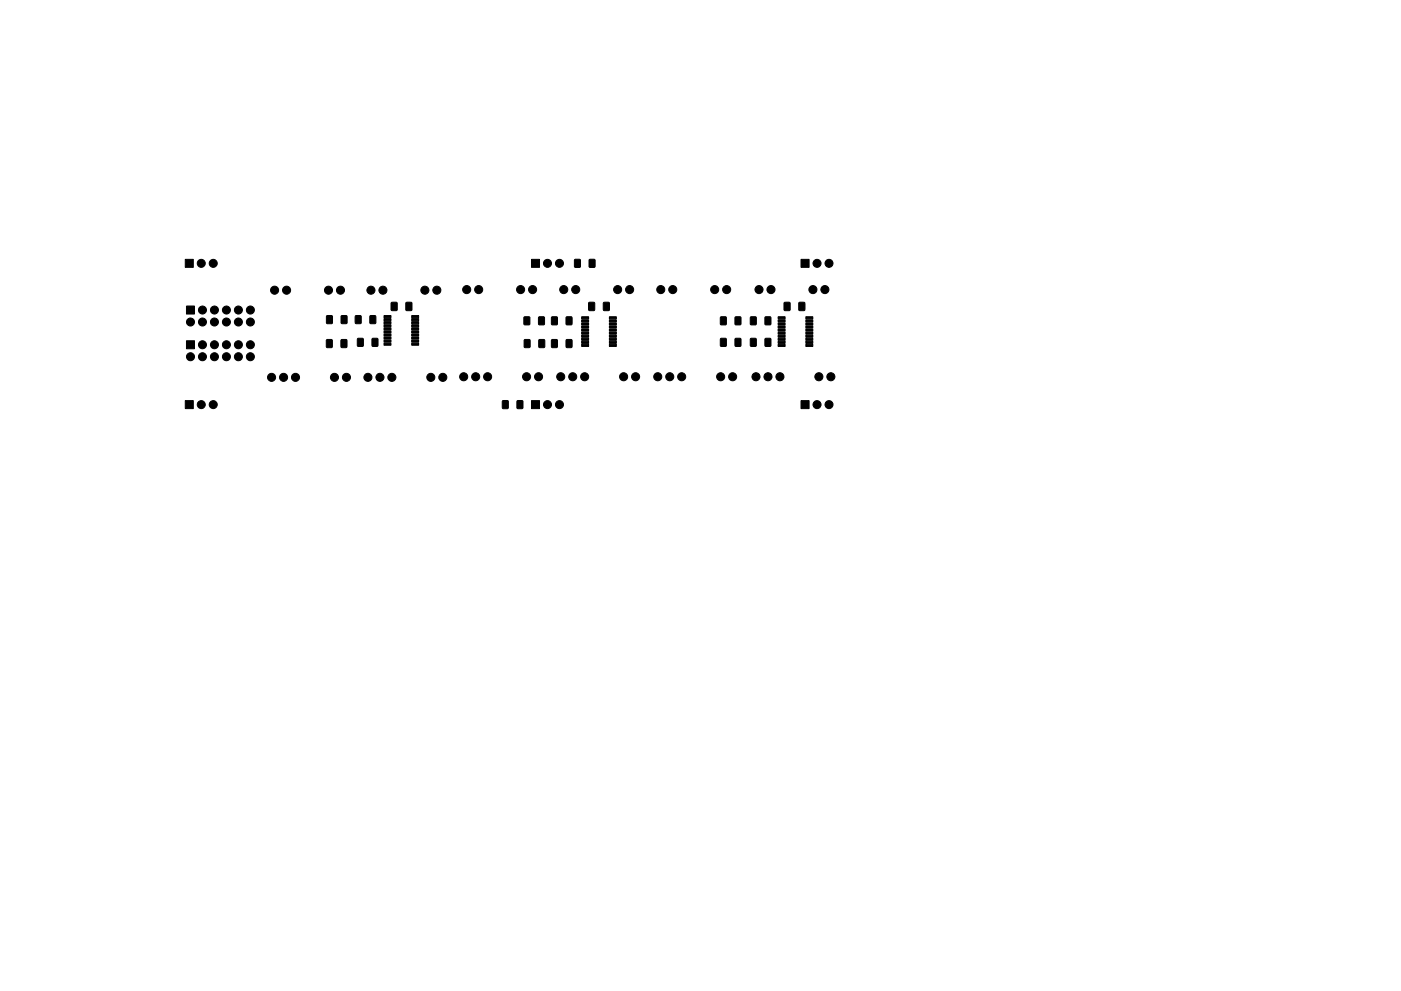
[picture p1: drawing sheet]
<svg xmlns="http://www.w3.org/2000/svg" width="297mm" height="210mm" viewBox="0 0 297 210" stroke-linecap="round" stroke-linejoin="round" font-family="sans-serif">
<g fill="#000" stroke="#000" stroke-width=".21">
<path d="M39.3 55h1.7v1.7h-1.7zM112.7 55h1.7v1.7h-1.7zM121.9 55.1h1.1v1.6l-1.2-.1zM125 55.1h1.1v1.6l-1.2-.1zM169.8 55h1.7v1.7h-1.7zM39.5 72.3h1.7v1.7h-1.7zM39.5 64.9h1.7v1.7h-1.7zM69.2 72.1h1.2v1.6h-1.2zM69.3 67h1.2l-.1 1.6h-1.2zM72.3 72.1h1.2v1.6h-1.2zM72.4 67h1.2l-.1 1.6h-1.2zM75.4 67h1.2l-.1 1.6h-1.2z"/>
<path d="M75.8 71.8l1.2 .1-.1 1.6-1.1-.1zM78.5 67h1.2l-.1 1.6h-1.2zM78.9 71.8l1.2 .1-.1 1.6-1.1-.1zM81.4 72.8h1.5v.4h-1.5zM81.4 72.1h1.5v.5h-1.5zM81.4 71.5h1.5v.4h-1.5zM81.4 70.8h1.5v.5h-1.5zM81.4 70.2h1.5v.4h-1.5zM81.4 69.5h1.5v.5h-1.5zM81.4 68.9h1.5v.4h-1.5zM81.4 68.2h1.5v.5h-1.5zM81.4 67.6h1.5v.4h-1.5z"/>
<path d="M81.4 66.9h1.5v.5h-1.5zM83 64.2h1.2l-.1 1.7-1.2-.1zM86.1 64.2h1.2l-.1 1.7-1.1-.1zM87.3 66.9h1.5v.5h-1.5zM87.3 67.6h1.5v.4h-1.5zM87.3 68.2h1.5v.5h-1.5zM87.3 68.9h1.5v.4h-1.5zM87.3 69.5h1.5v.5h-1.5zM87.3 70.2h1.5v.4h-1.5zM87.3 70.8h1.5v.5h-1.5zM87.3 71.5h1.5v.4h-1.5zM87.3 72.1h1.5v.5h-1.5z"/>
<path d="M87.3 72.8h1.5v.4h-1.5zM111.1 67.3h1.2l-.1 1.6-1.1-.1zM111.2 72.1h1.2l-.1 1.6h-1.1zM114.2 67.3h1.2l-.1 1.6-1.1-.1zM114.3 72.1h1.2l-.1 1.6h-1.1zM117 67.3h1.2l-.1 1.6-1.2-.1zM117 72.1h1.2l-.1 1.6h-1.2zM120.1 67.3h1.2l-.1 1.6-1.2-.1zM120.1 72.1h1.2l-.1 1.6h-1.2zM123.3 67.2h1.5v.5h-1.5zM123.3 67.9h1.5v.4h-1.5zM123.3 68.5h1.5v.5h-1.5z"/>
<path d="M123.3 69.2h1.5v.4h-1.5zM123.3 69.8h1.5v.5h-1.5zM123.3 70.5h1.5v.4h-1.5zM123.3 71.1h1.5v.5h-1.5zM123.3 71.8h1.5v.4h-1.5zM123.3 72.4h1.5v.5h-1.5zM123.3 73.1h1.5v.4h-1.5zM124.8 64.2h1.3l-.1 1.7-1.2-.1zM128 64.2h1.2l-.1 1.7-1.2-.1zM129.2 73.1h1.5v.4h-1.5zM129.2 72.4h1.5v.5h-1.5zM129.2 71.8h1.5v.4h-1.5z"/>
<path d="M129.2 71.1h1.5v.5h-1.5zM129.2 70.5h1.5v.4h-1.5zM129.2 69.8h1.5v.5h-1.5zM129.2 69.2h1.5v.4h-1.5zM129.2 68.5h1.5v.5h-1.5zM129.2 67.9h1.5v.4h-1.5zM129.2 67.2h1.5v.5h-1.5zM152.8 67.3h1.2l-.1 1.6-1.1-.1zM152.8 71.8l1.2 .1-.1 1.6-1.1-.1zM155.9 67.3h1.2l-.1 1.6-1.1-.1zM155.9 71.8l1.2 .1-.1 1.6-1.1-.1zM159.1 67.3h1.2v1.6l-1.2-.1z"/>
<path d="M159.1 71.8l1.2 .1v1.6l-1.2-.1zM162.2 67.3h1.2v1.6l-1.2-.1zM162.2 71.8l1.2 .1v1.6l-1.2-.1zM165 67.2h1.5v.5h-1.5zM165 67.9h1.5v.4h-1.5zM165 68.5h1.5v.5h-1.5zM165 69.2h1.5v.4h-1.5zM165 69.8h1.5v.5h-1.5zM165 70.5h1.5v.4h-1.5zM165 71.1h1.5v.5h-1.5zM165 71.8h1.5v.4h-1.5zM165 72.4h1.5v.5h-1.5z"/>
<path d="M165 73.1h1.5v.4h-1.5zM166.3 64.2h1.2l-.1 1.7-1.1-.1zM169.4 64.2h1.2v1.7l-1.2-.1zM170.9 73.1h1.4v.4h-1.4zM170.9 72.4h1.4v.5h-1.4zM170.9 71.8h1.4v.4h-1.4zM170.9 71.1h1.4v.5h-1.4zM170.9 70.5h1.4v.4h-1.4zM170.9 69.8h1.4v.5h-1.4zM170.9 69.2h1.4v.4h-1.4zM170.9 68.5h1.4v.5h-1.4zM170.9 67.9h1.4v.4h-1.4z"/>
<path d="M170.9 67.2h1.4v.5h-1.4zM39.3 85h1.7v1.7h-1.7zM106.6 85l1.1 .1v1.6l-1.2-.1zM109.7 85l1.1 .1v1.6l-1.2-.1zM112.7 85h1.7v1.7h-1.7zM169.8 85h1.7v1.7h-1.7z"/>
<circle cx="42.7" cy="55.9" r=".85"/>
<circle cx="45.2" cy="55.9" r=".85"/>
<circle cx="116.1" cy="55.9" r=".85"/>
<circle cx="118.6" cy="55.9" r=".85"/>
<circle cx="173.2" cy="55.9" r=".85"/>
<circle cx="175.8" cy="55.9" r=".85"/>
<circle cx="40.4" cy="75.7" r=".85"/>
<circle cx="40.4" cy="68.3" r=".85"/>
<circle cx="42.9" cy="68.3" r=".85"/>
<circle cx="42.9" cy="75.7" r=".85"/>
<circle cx="42.9" cy="65.8" r=".85"/>
<circle cx="42.9" cy="73.1" r=".85"/>
<circle cx="45.5" cy="75.7" r=".85"/>
<circle cx="45.5" cy="68.3" r=".85"/>
<circle cx="45.5" cy="73.1" r=".85"/>
<circle cx="45.5" cy="65.8" r=".85"/>
<circle cx="48" cy="73.1" r=".85"/>
<circle cx="48" cy="68.3" r=".85"/>
<circle cx="48" cy="65.8" r=".85"/>
<circle cx="48" cy="75.7" r=".85"/>
<circle cx="50.5" cy="75.7" r=".85"/>
<circle cx="50.5" cy="73.1" r=".85"/>
<circle cx="50.5" cy="68.3" r=".85"/>
<circle cx="50.5" cy="65.8" r=".85"/>
<circle cx="53.1" cy="73.1" r=".85"/>
<circle cx="53.1" cy="65.8" r=".85"/>
<circle cx="53.1" cy="68.3" r=".85"/>
<circle cx="53.1" cy="75.7" r=".85"/>
<circle cx="58.2" cy="61.6" r=".86"/>
<circle cx="60.8" cy="61.6" r=".86"/>
<circle cx="69.6" cy="61.6" r=".86"/>
<circle cx="72.2" cy="61.6" r=".86"/>
<circle cx="78.6" cy="61.6" r=".86"/>
<circle cx="81.2" cy="61.6" r=".86"/>
<circle cx="90.1" cy="61.6" r=".86"/>
<circle cx="92.6" cy="61.6" r=".86"/>
<circle cx="98.3" cy="79.9" r=".86"/>
<circle cx="98.9" cy="61.4" r=".86"/>
<circle cx="100.9" cy="79.9" r=".86"/>
<circle cx="101.5" cy="61.4" r=".86"/>
<circle cx="103.4" cy="79.9" r=".86"/>
<circle cx="110.4" cy="61.4" r=".86"/>
<circle cx="111.6" cy="79.9" r=".86"/>
<circle cx="112.9" cy="61.4" r=".86"/>
<circle cx="114.2" cy="79.9" r=".86"/>
<circle cx="118.9" cy="79.9" r=".86"/>
<circle cx="119.5" cy="61.4" r=".86"/>
<circle cx="121.4" cy="79.9" r=".86"/>
<circle cx="122.1" cy="61.4" r=".86"/>
<circle cx="124" cy="79.9" r=".86"/>
<circle cx="131" cy="61.4" r=".86"/>
<circle cx="132.2" cy="79.9" r=".86"/>
<circle cx="133.5" cy="61.4" r=".86"/>
<circle cx="134.8" cy="79.9" r=".86"/>
<circle cx="139.5" cy="79.9" r=".86"/>
<circle cx="140.1" cy="61.4" r=".86"/>
<circle cx="142" cy="79.9" r=".86"/>
<circle cx="142.6" cy="61.4" r=".86"/>
<circle cx="144.5" cy="79.9" r=".86"/>
<circle cx="151.5" cy="61.4" r=".86"/>
<circle cx="152.8" cy="79.9" r=".86"/>
<circle cx="154.1" cy="61.4" r=".86"/>
<circle cx="155.3" cy="79.9" r=".86"/>
<circle cx="160.3" cy="79.9" r=".86"/>
<circle cx="160.9" cy="61.4" r=".86"/>
<circle cx="162.8" cy="79.9" r=".86"/>
<circle cx="163.5" cy="61.4" r=".86"/>
<circle cx="165.4" cy="79.9" r=".86"/>
<circle cx="172.4" cy="61.4" r=".86"/>
<circle cx="173.6" cy="79.9" r=".86"/>
<circle cx="174.9" cy="61.4" r=".86"/>
<circle cx="176.2" cy="79.9" r=".86"/>
<circle cx="42.7" cy="85.8" r=".85"/>
<circle cx="45.2" cy="85.8" r=".85"/>
<circle cx="57.6" cy="80.1" r=".86"/>
<circle cx="60.1" cy="80.1" r=".86"/>
<circle cx="62.7" cy="80.1" r=".86"/>
<circle cx="70.9" cy="80.1" r=".86"/>
<circle cx="73.5" cy="80.1" r=".86"/>
<circle cx="78" cy="80.1" r=".86"/>
<circle cx="80.6" cy="80.1" r=".86"/>
<circle cx="83.1" cy="80.1" r=".86"/>
<circle cx="91.3" cy="80.1" r=".86"/>
<circle cx="93.9" cy="80.1" r=".86"/>
<circle cx="116.1" cy="85.8" r=".85"/>
<circle cx="118.6" cy="85.8" r=".85"/>
<circle cx="173.2" cy="85.8" r=".85"/>
<circle cx="175.8" cy="85.8" r=".85"/>
</g>
</svg>
